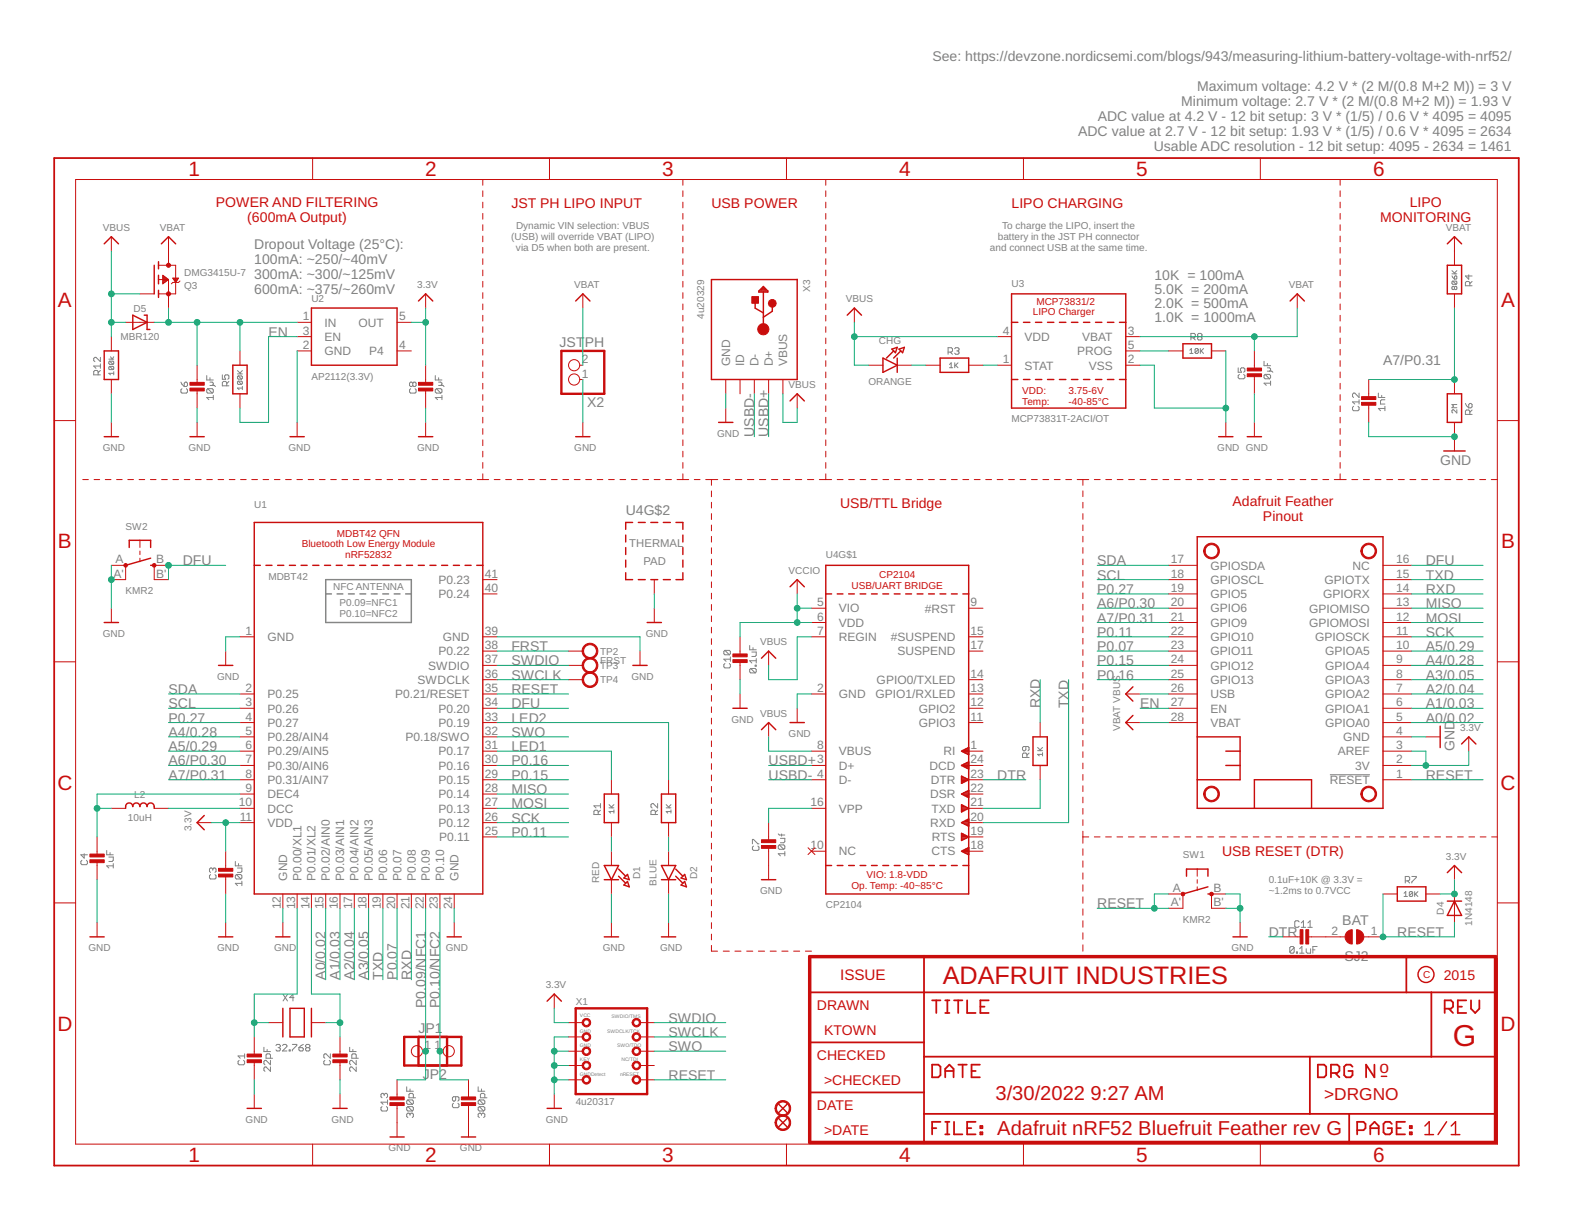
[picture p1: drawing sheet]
<svg xmlns="http://www.w3.org/2000/svg" width="279mm" height="216mm" viewBox="0 0 279 216" stroke-linecap="round" stroke-linejoin="round" font-family="sans-serif">
<defs><g id="words">
<text font-size="5.4" fill="#c90d0c" x="258.2" y="185.9">G</text>
<text font-size="4.5" fill="#c90d0c" x="167.6" y="174.9">ADAFRUIT INDUSTRIES</text>
<g font-size="3.7" fill="#c90d0c">
<text x="33.5" y="31.3">1</text>
<text x="75.6" y="31.3">2</text>
<text x="117.7" y="31.3">3</text>
<text x="159.8" y="31.3">4</text>
<text x="201.9" y="31.3">5</text>
<text x="244.1" y="31.3">6</text>
<text x="10.3" y="54.6">A</text>
<text x="266.8" y="54.6">A</text>
<text x="10.3" y="97.5">B</text>
<text x="266.8" y="97.5">B</text>
<text x="10.2" y="140.3">C</text>
<text x="266.7" y="140.3">C</text>
<text x="10.2" y="183.2">D</text>
<text x="266.7" y="183.2">D</text>
<text x="33.5" y="206.5">1</text>
<text x="75.6" y="206.5">2</text>
<text x="117.7" y="206.5">3</text>
<text x="159.8" y="206.5">4</text>
<text x="201.9" y="206.5">5</text>
<text x="244.1" y="206.5">6</text>
</g>
<g font-size="3.6" fill="#c90d0c">
<text x="176.9" y="195.4">3/30/2022</text>
<text x="193.8" y="195.4">9:27 AM</text>
<text x="177.3" y="201.7">Adafruit nRF52 Bluefruit Feather rev G</text>
</g>
<g font-size="3.1" fill="#c90d0c">
<text x="245.2" y="190.6">o</text>
<text x="235.3" y="195.4">&gt;DRGNO</text>
</g>
<text font-size="2.7" fill="#c90d0c" x="149.3" y="174.1">ISSUE</text>
<g font-size="2.5" fill="#808080">
<text x="165.7" y="10.8">See: https://devzone.nordicsemi.com/blogs/943/measuring-lithium-battery-voltage-with-nrf52/</text>
<text x="212.8" y="16.1">Maximum voltage: 4.2 V * (2 M/(0.8 M+2 M)) = 3 V</text>
<text x="195.1" y="21.5">ADC value at 4.2 V - 12 bit setup: 3 V * (1/5) / 0.6 V * 4095 = 4095</text>
<text x="209.9" y="18.8">Minimum voltage: 2.7 V * (2 M/(0.8 M+2 M)) = 1.93 V</text>
<text x="191.6" y="24.1">ADC value at 2.7 V - 12 bit setup: 1.93 V * (1/5) / 0.6 V * 4095 = 2634</text>
<text x="205.1" y="26.8">Usable ADC resolution - 12 bit setup: 4095 - 2634 = 1461</text>
<text x="45.2" y="44.2">Dropout Voltage (25°C):</text>
<text x="45.2" y="46.9">100mA: ~250/~40mV</text>
<text x="45.2" y="49.5">300mA: ~300/~125mV</text>
<text x="45.2" y="52.2">600mA: ~375/~260mV</text>
<text x="205.2" y="49.7">10K = 100mA</text>
<text x="205.2" y="52.2">5.0K = 200mA</text>
<text x="47.7" y="59.8">EN</text>
<text x="205.2" y="54.7">2.0K = 500mA</text>
<text x="205.2" y="57.3">1.0K = 1000mA</text>
<text x="99.5" y="61.6">JST</text>
<text x="103.9" y="61.6">PH</text>
<text x="245.8" y="64.9">A7/P0.31</text>
<text x="104.3" y="72.4">X2</text>
<text x="134.1" y="77.6" transform="rotate(-90 134.1 77.6)">USBD-</text>
<text x="136.6" y="77.6" transform="rotate(-90 136.6 77.6)">USBD+</text>
<text x="256" y="82.7">GND</text>
<text x="111.2" y="91.6">U4G$2</text>
<text x="32.5" y="100.5">DFU</text>
<text x="195" y="100.5">SDA</text>
<text x="253.4" y="100.5">DFU</text>
<text x="195" y="103">SCL</text>
<text x="195" y="105.5">P0.27</text>
<text x="253.4" y="105.5">RXD</text>
<text x="253.4" y="103">TXD</text>
<text x="195" y="108.1">A6/P0.30</text>
<text x="195" y="110.6">A7/P0.31</text>
<text x="195" y="113.2">P0.11</text>
<text x="253.4" y="113.2">SCK</text>
<text x="253.4" y="110.6">MOSI</text>
<text x="253.4" y="108.1">MISO</text>
<text x="90.9" y="118.2">SWDIO</text>
<text x="90.9" y="115.7">FRST</text>
<text x="195" y="115.7">P0.07</text>
<text x="195" y="118.2">P0.15</text>
<text x="253.4" y="118.2">A4/0.28</text>
<text x="253.4" y="115.7">A5/0.29</text>
<text x="29.9" y="123.3">SDA</text>
<text x="29.9" y="125.9">SCL</text>
<text x="90.9" y="120.8">SWCLK</text>
<text x="90.9" y="123.3">RESET</text>
<text x="90.9" y="125.9">DFU</text>
<text x="184.9" y="125.9" transform="rotate(-90 184.9 125.9)">RXD</text>
<text x="189.9" y="125.9" transform="rotate(-90 189.9 125.9)">TXD</text>
<text x="195" y="120.8">P0.16</text>
<text x="202.6" y="125.9">EN</text>
<text x="253.4" y="123.3">A2/0.04</text>
<text x="253.4" y="120.8">A3/0.05</text>
<text x="253.4" y="125.9">A1/0.03</text>
<text x="29.9" y="130.9">A4/0.28</text>
<text x="29.9" y="128.4">P0.27</text>
<text x="90.9" y="128.4">LED2</text>
<text x="90.9" y="130.9">SWO</text>
<text x="253.4" y="128.4">A0/0.02</text>
<text x="29.9" y="133.5">A5/0.29</text>
<text x="29.9" y="136">A6/P0.30</text>
<text x="90.9" y="133.5">LED1</text>
<text x="90.9" y="136">P0.16</text>
<text x="136.6" y="136">USBD+</text>
<text x="258.5" y="133.5" transform="rotate(-90 258.5 133.5)">GND</text>
<text x="29.9" y="138.6">A7/P0.31</text>
<text x="90.9" y="143.6">MOSI</text>
<text x="90.9" y="141.1">MISO</text>
<text x="90.9" y="138.6">P0.15</text>
<text x="136.6" y="138.6">USBD-</text>
<text x="177.2" y="138.6">DTR</text>
<text x="253.4" y="138.6">RESET</text>
<text x="90.9" y="146.2">SCK</text>
<text x="90.9" y="148.7">P0.11</text>
<text x="195" y="161.4">RESET</text>
<text x="225.5" y="166.5">DTR</text>
<text x="238.6" y="164.5">BAT</text>
<text x="248.3" y="166.5">RESET</text>
<text x="239" y="170.8">SJ2</text>
<text x="57.9" y="174.1" transform="rotate(-90 57.9 174.1)">A0/0.02</text>
<text x="60.4" y="174.1" transform="rotate(-90 60.4 174.1)">A1/0.03</text>
<text x="63" y="174.1" transform="rotate(-90 63 174.1)">A2/0.04</text>
<text x="65.5" y="174.1" transform="rotate(-90 65.5 174.1)">A3/0.05</text>
<text x="68" y="174.1" transform="rotate(-90 68 174.1)">TXD</text>
<text x="70.6" y="174.1" transform="rotate(-90 70.6 174.1)">P0.07</text>
<text x="73.1" y="174.1" transform="rotate(-90 73.1 174.1)">RXD</text>
<text x="75.7" y="179.2" transform="rotate(-90 75.7 179.2)">P0.09/NFC1</text>
<text x="78.2" y="179.2" transform="rotate(-90 78.2 179.2)">P0.10/NFC2</text>
<text x="74.4" y="183.6">JP1</text>
<text x="118.8" y="181.7">SWDIO</text>
<text x="118.8" y="184.3">SWCLK</text>
<text x="75.2" y="191.8">J</text>
<text x="76.4" y="191.8">P2</text>
<text x="118.8" y="191.9">RESET</text>
<text x="118.8" y="186.8">SWO</text>
</g>
<g font-size="2.5" fill="#c90d0c">
<text x="38.3" y="36.8">POWER AND FILTERING</text>
<text x="44" y="39.5">(600mA Output)</text>
<text x="90.9" y="37">JST PH LIPO INPUT</text>
<text x="126.5" y="37">USB POWER</text>
<text x="179.8" y="37">LIPO CHARGING</text>
<text x="245.3" y="39.5">MONITORING</text>
<text x="250.6" y="36.8">LIPO</text>
<text x="219.1" y="89.9">Adafruit Feather</text>
<text x="149.3" y="90.3">USB/TTL Bridge</text>
<text x="224.5" y="92.5">Pinout</text>
<text x="217.2" y="152.1">USB RESET (DTR)</text>
<text x="145.2" y="179.5">DRAWN</text>
<text x="256.6" y="174.1">2015</text>
<text x="146.5" y="184">KTOWN</text>
<text x="145.2" y="188.4">CHECKED</text>
<text x="145.2" y="197.3">DATE</text>
<text x="146.5" y="192.8">&gt;CHECKED</text>
<text x="146.5" y="201.7">&gt;DATE</text>
</g>
<g font-size="2.1" fill="#808080">
<text x="53.8" y="56.9">1</text>
<text x="53.8" y="59.5">3</text>
<text x="57.7" y="58">IN</text>
<text x="63.7" y="58">OUT</text>
<text x="70.9" y="56.9">5</text>
<text x="178.2" y="59.5">4</text>
<text x="200.5" y="59.5">3</text>
<text x="53.8" y="62">2</text>
<text x="57.7" y="60.6">EN</text>
<text x="57.7" y="63.1">GND</text>
<text x="65.6" y="63.1">P4</text>
<text x="70.9" y="62">4</text>
<text x="103.4" y="64.5">2</text>
<text x="129.8" y="65.1" transform="rotate(-90 129.8 65.1)">GND</text>
<text x="132.3" y="65.1" transform="rotate(-90 132.3 65.1)">ID</text>
<text x="134.8" y="65.1" transform="rotate(-90 134.8 65.1)">D-</text>
<text x="137.4" y="65.1" transform="rotate(-90 137.4 65.1)">D+</text>
<text x="139.9" y="65.1" transform="rotate(-90 139.9 65.1)">VBUS</text>
<text x="178.2" y="64.5">1</text>
<text x="182.1" y="60.6">VDD</text>
<text x="182.1" y="65.7">STAT</text>
<text x="191.5" y="63.1">PROG</text>
<text x="192.3" y="60.6">VBAT</text>
<text x="193.5" y="65.7">VSS</text>
<text x="200.5" y="62">5</text>
<text x="200.5" y="64.5">2</text>
<text x="103.4" y="67.1">1</text>
<text x="20.6" y="100.1">A</text>
<text x="27.8" y="100.1">B</text>
<text x="208.1" y="100.1">17</text>
<text x="215.1" y="101.2">GPIOSDA</text>
<text x="240.4" y="101.2">NC</text>
<text x="248.1" y="100.1">16</text>
<text x="20.2" y="102.6">A'</text>
<text x="27.8" y="102.6">B'</text>
<text x="77.9" y="106.3">P0.24</text>
<text x="77.9" y="103.8">P0.23</text>
<text x="86.2" y="105.2">40</text>
<text x="86.2" y="102.6">41</text>
<text x="145.2" y="107.7">5</text>
<text x="172.5" y="107.7">9</text>
<text x="208.1" y="102.6">18</text>
<text x="208.1" y="105.2">19</text>
<text x="208.1" y="107.7">20</text>
<text x="215.1" y="103.8">GPIOSCL</text>
<text x="215.1" y="106.3">GPIO5</text>
<text x="235.2" y="106.3">GPIORX</text>
<text x="235.4" y="103.8">GPIOTX</text>
<text x="248.1" y="107.7">13</text>
<text x="248.1" y="105.2">14</text>
<text x="248.1" y="102.6">15</text>
<text x="43.6" y="112.8">1</text>
<text x="47.5" y="113.9">GND</text>
<text x="78.7" y="113.9">GND</text>
<text x="86.2" y="112.8">39</text>
<text x="145.2" y="110.3">6</text>
<text x="145.2" y="112.8">7</text>
<text x="149.1" y="108.8">VIO</text>
<text x="149.1" y="111.4">VDD</text>
<text x="149.1" y="113.9">REGIN</text>
<text x="158.3" y="113.9">#SUSPEND</text>
<text x="164.4" y="108.8">#RST</text>
<text x="172.5" y="112.8">15</text>
<text x="208.1" y="110.3">21</text>
<text x="208.1" y="112.8">22</text>
<text x="215.1" y="111.4">GPIO9</text>
<text x="215.1" y="108.8">GPIO6</text>
<text x="215.1" y="113.9">GPIO10</text>
<text x="232.7" y="111.4">GPIOMOSI</text>
<text x="232.7" y="108.8">GPIOMISO</text>
<text x="233.7" y="113.9">GPIOSCK</text>
<text x="248.1" y="112.8">11</text>
<text x="248.1" y="110.3">12</text>
<text x="76.1" y="119">SWDIO</text>
<text x="77.9" y="116.5">P0.22</text>
<text x="86.2" y="117.9">37</text>
<text x="86.2" y="115.3">38</text>
<text x="159.5" y="116.5">SUSPEND</text>
<text x="172.5" y="115.3">17</text>
<text x="208.1" y="115.3">23</text>
<text x="208.1" y="117.9">24</text>
<text x="215.1" y="116.5">GPIO11</text>
<text x="215.1" y="119">GPIO12</text>
<text x="235.5" y="119">GPIOA4</text>
<text x="235.5" y="116.5">GPIOA5</text>
<text x="248.1" y="117.9">9</text>
<text x="248.1" y="115.3">10</text>
<text x="43.6" y="123">2</text>
<text x="43.6" y="125.5">3</text>
<text x="47.5" y="124.1">P0.25</text>
<text x="70.2" y="124.1">P0.21/RESET</text>
<text x="74.2" y="121.5">SWDCLK</text>
<text x="86.2" y="125.5">34</text>
<text x="86.2" y="123">35</text>
<text x="86.2" y="120.4">36</text>
<text x="145.2" y="123">2</text>
<text x="149.1" y="124.1">GND</text>
<text x="155.6" y="124.1">GPIO1/RXLED</text>
<text x="155.8" y="121.5">GPIO0/TXLED</text>
<text x="172.5" y="125.5">12</text>
<text x="172.5" y="120.4">14</text>
<text x="172.5" y="123">13</text>
<text x="208.1" y="120.4">25</text>
<text x="208.1" y="125.5">27</text>
<text x="208.1" y="123">26</text>
<text x="215.1" y="121.5">GPIO13</text>
<text x="215.1" y="124.1">USB</text>
<text x="235.5" y="124.1">GPIOA2</text>
<text x="235.5" y="121.5">GPIOA3</text>
<text x="248.1" y="125.5">6</text>
<text x="248.1" y="123">7</text>
<text x="248.1" y="120.4">8</text>
<text x="43.6" y="128">4</text>
<text x="43.6" y="130.6">5</text>
<text x="47.5" y="126.6">P0.26</text>
<text x="47.5" y="129.2">P0.27</text>
<text x="47.5" y="131.7">P0.28/AIN4</text>
<text x="72.1" y="131.7">P0.18/SWO</text>
<text x="77.9" y="129.2">P0.19</text>
<text x="77.9" y="126.6">P0.20</text>
<text x="86.2" y="130.6">32</text>
<text x="86.2" y="128">33</text>
<text x="163.3" y="129.2">GPIO3</text>
<text x="163.3" y="126.6">GPIO2</text>
<text x="172.5" y="128">11</text>
<text x="208.1" y="128">28</text>
<text x="215.1" y="126.6">EN</text>
<text x="215.1" y="129.2">VBAT</text>
<text x="235.5" y="129.2">GPIOA0</text>
<text x="235.5" y="126.6">GPIOA1</text>
<text x="238.7" y="131.7">GND</text>
<text x="248.1" y="130.6">4</text>
<text x="248.1" y="128">5</text>
<text x="43.6" y="133.1">6</text>
<text x="43.6" y="135.7">7</text>
<text x="47.5" y="134.2">P0.29/AIN5</text>
<text x="47.5" y="136.8">P0.30/AIN6</text>
<text x="77.9" y="136.8">P0.16</text>
<text x="77.9" y="134.2">P0.17</text>
<text x="86.2" y="135.7">30</text>
<text x="86.2" y="133.1">31</text>
<text x="145.2" y="135.7">3</text>
<text x="145.2" y="133.1">8</text>
<text x="149.1" y="136.8">D+</text>
<text x="149.1" y="134.2">VBUS</text>
<text x="165.2" y="136.8">DCD</text>
<text x="167.7" y="134.2">RI</text>
<text x="172.5" y="133.1">1</text>
<text x="172.5" y="135.7">24</text>
<text x="237.8" y="134.2">AREF</text>
<text x="240.9" y="136.8">3V</text>
<text x="248.1" y="135.7">2</text>
<text x="248.1" y="133.1">3</text>
<text x="42.5" y="143.3">10</text>
<text x="43.6" y="138.2">8</text>
<text x="43.6" y="140.7">9</text>
<text x="47.5" y="139.3">P0.31/AIN7</text>
<text x="47.5" y="141.9">DEC4</text>
<text x="77.9" y="141.9">P0.14</text>
<text x="77.9" y="139.3">P0.15</text>
<text x="86.2" y="143.3">27</text>
<text x="86.2" y="140.7">28</text>
<text x="86.2" y="138.2">29</text>
<text x="144" y="143.3">16</text>
<text x="145.2" y="138.2">4</text>
<text x="149.1" y="139.3">D-</text>
<text x="165.3" y="141.9">DSR</text>
<text x="165.4" y="139.3">DTR</text>
<text x="172.5" y="138.2">23</text>
<text x="172.5" y="140.7">22</text>
<text x="172.5" y="143.3">21</text>
<text x="236.4" y="139.3">RESET</text>
<text x="248.1" y="138.2">1</text>
<text x="42.6" y="145.8">11</text>
<text x="47.5" y="144.4">DCC</text>
<text x="47.5" y="146.9">VDD</text>
<text x="77.9" y="146.9">P0.12</text>
<text x="77.9" y="144.4">P0.13</text>
<text x="78.1" y="149.5">P0.11</text>
<text x="86.2" y="148.4">25</text>
<text x="86.2" y="145.8">26</text>
<text x="149.1" y="144.4">VPP</text>
<text x="165.3" y="146.9">RXD</text>
<text x="165.6" y="144.4">TXD</text>
<text x="165.6" y="149.5">RTS</text>
<text x="172.5" y="145.8">20</text>
<text x="172.5" y="148.4">19</text>
<text x="144" y="150.9">10</text>
<text x="149.1" y="152">NC</text>
<text x="165.6" y="152">CTS</text>
<text x="172.5" y="150.9">18</text>
<text x="49.9" y="161.6" transform="rotate(-90 49.9 161.6)">12</text>
<text x="51" y="156.5" transform="rotate(-90 51 156.5)">GND</text>
<text x="52.4" y="161.6" transform="rotate(-90 52.4 161.6)">13</text>
<text x="53.6" y="156.5" transform="rotate(-90 53.6 156.5)">P0.00/XL1</text>
<text x="55" y="161.6" transform="rotate(-90 55 161.6)">14</text>
<text x="56.1" y="156.5" transform="rotate(-90 56.1 156.5)">P0.01/XL2</text>
<text x="57.5" y="161.6" transform="rotate(-90 57.5 161.6)">15</text>
<text x="58.6" y="156.5" transform="rotate(-90 58.6 156.5)">P0.02/AIN0</text>
<text x="60.1" y="161.6" transform="rotate(-90 60.1 161.6)">16</text>
<text x="61.2" y="156.5" transform="rotate(-90 61.2 156.5)">P0.03/AIN1</text>
<text x="62.6" y="161.6" transform="rotate(-90 62.6 161.6)">17</text>
<text x="63.7" y="156.5" transform="rotate(-90 63.7 156.5)">P0.04/AIN2</text>
<text x="65.1" y="161.6" transform="rotate(-90 65.1 161.6)">18</text>
<text x="66.3" y="156.5" transform="rotate(-90 66.3 156.5)">P0.05/AIN3</text>
<text x="67.7" y="161.6" transform="rotate(-90 67.7 161.6)">19</text>
<text x="68.8" y="156.5" transform="rotate(-90 68.8 156.5)">P0.06</text>
<text x="70.2" y="161.6" transform="rotate(-90 70.2 161.6)">20</text>
<text x="71.3" y="156.5" transform="rotate(-90 71.3 156.5)">P0.07</text>
<text x="72.8" y="161.6" transform="rotate(-90 72.8 161.6)">21</text>
<text x="73.9" y="156.5" transform="rotate(-90 73.9 156.5)">P0.08</text>
<text x="75.3" y="161.6" transform="rotate(-90 75.3 161.6)">22</text>
<text x="76.4" y="156.5" transform="rotate(-90 76.4 156.5)">P0.09</text>
<text x="77.8" y="161.6" transform="rotate(-90 77.8 161.6)">23</text>
<text x="79" y="156.5" transform="rotate(-90 79 156.5)">P0.10</text>
<text x="80.4" y="161.6" transform="rotate(-90 80.4 161.6)">24</text>
<text x="81.5" y="156.5" transform="rotate(-90 81.5 156.5)">GND</text>
<text x="208.1" y="161">A'</text>
<text x="208.5" y="158.5">A</text>
<text x="215.7" y="158.5">B</text>
<text x="215.7" y="161">B'</text>
<text x="236.6" y="166.1">2</text>
<text x="243.6" y="166.1">1</text>
<text x="75.5" y="186.4">1</text>
<text x="77.2" y="186.4">1</text>
</g>
<g font-size="2" fill="#808080">
<text x="111.8" y="97.3">THERMAL</text>
<text x="114.4" y="100.5">PAD</text>
</g>
<g font-size="1.8" fill="#808080">
<text x="18.3" y="41">VBUS</text>
<text x="28.4" y="41">VBAT</text>
<text x="91.7" y="40.8">Dynamic VIN selection: VBUS</text>
<text x="178.1" y="40.8">To charge the LIPO, insert the</text>
<text x="257" y="41">VBAT</text>
<text x="90.9" y="42.7">(USB) will override VBAT (LIPO)</text>
<text x="91.7" y="44.6">via D5 when both are present.</text>
<text x="175.9" y="44.6">and connect USB at the same time.</text>
<text x="177.3" y="42.7">battery in the JST PH connector</text>
<text x="32.7" y="49">DMG3415U-7</text>
<text x="32.7" y="51.3">Q3</text>
<text x="55.3" y="53.7">U2</text>
<text x="74.1" y="51.2">3.3V</text>
<text x="102.1" y="51.2">VBAT</text>
<text x="144" y="51.8" transform="rotate(-90 144 51.8)">X3</text>
<text x="150.3" y="53.7">VBUS</text>
<text x="179.8" y="50.9">U3</text>
<text x="229" y="51.2">VBAT</text>
<text x="23.7" y="55.4">D5</text>
<text x="125.2" y="56.6" transform="rotate(-90 125.2 56.6)">4u20329</text>
<text x="21.4" y="60.4">MBR120</text>
<text x="156.2" y="61.1">CHG</text>
<text x="55.3" y="67.4">AP2112(3.3V)</text>
<text x="140.2" y="69">VBUS</text>
<text x="154.3" y="68.3">ORANGE</text>
<text x="127.5" y="77.6">GND</text>
<text x="179.8" y="75.1">MCP73831T-2ACI/OT</text>
<text x="18.3" y="80.1">GND</text>
<text x="33.5" y="80.1">GND</text>
<text x="51.3" y="80.1">GND</text>
<text x="74.1" y="80.1">GND</text>
<text x="102.1" y="80.1">GND</text>
<text x="216.4" y="80.1">GND GND</text>
<text x="22.3" y="94.1">SW2</text>
<text x="45.2" y="90.3">U1</text>
<text x="140.2" y="102">VCCIO</text>
<text x="146.8" y="99.2">U4G$1</text>
<text x="22.3" y="105.5">KMR2</text>
<text x="47.7" y="103">MDBT42</text>
<text x="59.2" y="104.9">NFC ANTENNA</text>
<text x="60.3" y="107.8">P0.09=NFC1</text>
<text x="18.3" y="113.2">GND</text>
<text x="60.3" y="109.7">P0.10=NFC2</text>
<text x="114.8" y="113.2">GND</text>
<text x="106.6" y="116.3">TP2</text>
<text x="106.6" y="118">FRST</text>
<text x="106.6" y="118.9">TP3</text>
<text x="135.1" y="114.7">VBUS</text>
<text x="38.6" y="120.8">GND</text>
<text x="106.6" y="121.4">TP4</text>
<text x="112.2" y="120.8">GND</text>
<text x="130" y="128.4">GND</text>
<text x="135.1" y="127.4">VBUS</text>
<text x="140.2" y="130.9">GND</text>
<text x="199.1" y="129.9" transform="rotate(-90 199.1 129.9)">VBAT VBUS</text>
<text x="259.5" y="129.9">3.3V</text>
<text x="23.9" y="141.7">L2</text>
<text x="22.7" y="145.8">10uH</text>
<text x="34" y="147.7" transform="rotate(-90 34 147.7)">3.3V</text>
<text x="210.3" y="152.5">SW1</text>
<text x="257" y="152.8">3.3V</text>
<text x="106.5" y="156.9" transform="rotate(-90 106.5 156.9)">RED</text>
<text x="113.8" y="156.2" transform="rotate(-90 113.8 156.2)">D1</text>
<text x="116.7" y="157.4" transform="rotate(-90 116.7 157.4)">BLUE</text>
<text x="123.9" y="156.2" transform="rotate(-90 123.9 156.2)">D2</text>
<text x="135.1" y="158.9">GND</text>
<text x="146.8" y="161.4">CP2104</text>
<text x="225.5" y="157">0.1uF+10K @ 3.3V =</text>
<text x="225.5" y="158.9">~1.2ms to 0.7VCC</text>
<text x="210.3" y="163.9">KMR2</text>
<text x="256.6" y="162.5" transform="rotate(-90 256.6 162.5)">D4</text>
<text x="261.6" y="164.5" transform="rotate(-90 261.6 164.5)">1N4148</text>
<text x="15.7" y="169">GND</text>
<text x="38.6" y="169">GND</text>
<text x="48.7" y="169">GND</text>
<text x="79.2" y="169">GND</text>
<text x="107.1" y="169">GND</text>
<text x="117.3" y="169">GND</text>
<text x="218.9" y="169">GND</text>
<text x="97" y="175.6">3.3V</text>
<text x="102.3" y="178.5">X1</text>
<text x="102.3" y="196.3">4u20317</text>
<text x="43.7" y="199.5">GND</text>
<text x="58.9" y="199.5">GND</text>
<text x="97" y="199.5">GND</text>
<text x="69.1" y="204.6">GND</text>
<text x="81.8" y="204.6">GND</text>
</g>
<g font-size="1.8" fill="#c90d0c">
<text x="183.6" y="56">LIPO Charger</text>
<text x="184.2" y="54.1">MCP73831/2</text>
<text x="181.7" y="71.9">Temp:</text>
<text x="181.7" y="70">VDD:</text>
<text x="189.9" y="71.9">-40-85°C</text>
<text x="189.9" y="70">3.75-6V</text>
<text x="59.9" y="95.4">MDBT42 QFN</text>
<text x="53.6" y="97.3">Bluetooth Low Energy Module</text>
<text x="61.3" y="99.2">nRF52832</text>
<text x="151.4" y="104.6">USB/UART BRIDGE</text>
<text x="156.2" y="102.7">CP2104</text>
<text x="151.3" y="157.9">Op. Temp: -40~85°C</text>
<text x="154" y="156">VIO: 1.8-VDD</text>
<text x="253" y="173.8">C</text>
</g>
<g font-size=".9" fill="#808080">
<text x="103.1" y="180.7">VCC</text>
<text x="103.1" y="183.5">GND</text>
<text x="107.9" y="183.5">SWDCLK/TCK</text>
<text x="108.7" y="181">SWDIO/TMS</text>
<text x="103.1" y="186">GND</text>
<text x="103.1" y="188.6">KEY</text>
<text x="103.1" y="191.1">GNDDetect</text>
<text x="109.7" y="186">SWO/TDO</text>
<text x="110.2" y="191.1">nRESET</text>
<text x="110.5" y="188.6">NC/TDI</text>
</g>
</g></defs>
<path d="M57.9 103h15.2v7.6h-15.2zM57.9 105.5h1M59.9 105.5h1M61.9 105.5h1.1M64 105.5h1M66 105.5h1M68 105.5h1.1M70.1 105.5h1M72.1 105.5h1" fill="none" stroke="#808080" stroke-width=".25"/>
<g fill="none" stroke="#808080" stroke-width=".18">
<path d="M213 59.8l-.1-.2 .1-.4h.4l.2 .2v.2l-.2 .2M213 59.8l-.1 .2 .1 .4h.4l.2-.2-.2-.4M213 59.8h.4M258.1 49l.4 .6M258.1 48.7h.8M258.1 48.1l.6 .6M258.2 50l-.1 .1v.3l.1 .1h.6M258.2 50h.6l.1 .1-.1 .4M258.2 50l.6 .5M258.5 51l-.1-.1-.3 .1v.3l.1 .2 .3-.2M258.5 51l.2-.1 .2 .1-.1 .5-.3-.2M258.5 51v.3"/>
<path d="M258.7 49l.2 .2-.1 .4h-.3v-.4zM258.9 48.1l-.4 .4M261 48.8v.8l-.5-.6h1.1M261.2 50.8v-.6l-.2-.2h-.4l-.1 .2v.6h1.1M261.6 50l-.4 .4M17.4 66.6v-.6l-.1-.2h-.4l-.2 .2v.6h1.1M17.8 63.5v.8l-.7-.8-.4 .2v.4l.2 .2M17.8 65.8l-.4 .4M17.8 65h-1.1l.4 .4M17.8 64.7v.7M19.3 63.8h.9M19.5 64.2h.6l.1 .1-.1 .4"/>
<path d="M19.5 65.1h.6l.1 .2-.1 .4M19.5 65.1l-.2 .2v.3l.2 .1h.6M19.5 64.2l-.2 .1v.3l.2 .1h.6M19.5 65.1l.6 .6M19.5 64.2l.6 .5M19.6 63.4l.3 .4 .3-.4M20.2 66.3h-.9l.3 .3M20.2 66v.6M32.2 67.9l.5 .8M32.3 69.1l-.1 .2v.4l.1 .1h.8l.2-.1v-.4l-.2-.2M32.7 68.1l.2-.2 .4 .2v.4l-.2 .2h-.4zM36.7 66.7v.8h1.2"/>
<path d="M36.9 69.1h.8l.2 .2v.4l-.2 .1M36.9 69.1l-.2 .2v.4l.2 .1h.8M36.9 69.1l.8 .7M37.3 67.9h.4l.2 .2-.2 .4M37.3 68.5h.8l.2 .2M37.3 67.1v.4M37.9 70.6h-1.2l.4 .4M37.9 70.3v.7M39.5 66.6v.8h.6l-.2-.4v-.2l.2-.2h.4l.2 .2v.4l-.2 .2M40.3 68.6v-.6l-.2-.2h-.4l-.2 .2v.6h1.2M40.7 67.8l-.4 .4M42.2 66.4h.9"/>
<path d="M42.2 65.8l.6 .6M42.4 67.7h.5l.2 .2v.3l-.2 .1M42.4 66.8h.5l.2 .1v.3l-.2 .2M42.4 67.7l-.2 .2v.3l.2 .1h.5M42.4 66.8l-.2 .1v.3l.2 .2h.5M42.4 67.7l.5 .6M42.4 66.8l.5 .6M43.1 69h-.9l.3 .2M43.1 68.7v.5M43.1 65.8l-.4 .5M73 69.1l-.2 .2v.4l.2 .1h.8l.2-.1v-.4l-.2-.2M73.4 68.1l-.2-.2-.4 .2v.4l.2 .2 .4-.2"/>
<path d="M73.4 68.1l.2-.2h.2l.2 .2v.4l-.2 .2h-.2l-.2-.2M73.4 68.1v.4M77.4 66.7v.8h1.1M77.6 69.1l-.2 .2v.4l.2 .1h.7M77.6 69.1h.7l.2 .2v.4l-.2 .1M77.6 69.1l.7 .7M78 68.5h.7l.2 .2M78 67.9h.3l.2 .2-.2 .4M78 67.1v.4M78.5 70.6h-1.1l.4 .4M78.5 70.3v.7M168.5 62.6h.6l.2-.2v-.4l-.2-.2h-.6v1.1"/>
<path d="M168.8 64.8l.3-.3v.8M168.8 65.3h.5M168.9 62.6l.4 .3M169.7 62l.2-.2h.4l.2 .2-.2 .4M169.7 64.5v.8M169.8 64.9l.5 .4M170.1 62.4h.2M170.3 64.5l-.6 .5M170.3 62.4l.2 .2-.2 .3h-.4l-.2-.1M211.5 62.2l.3-.3v.9M211.5 62.8h.5M211.7 60h.6l.1-.2v-.4l-.1-.2h-.6v1.2"/>
<path d="M212.1 60l.3 .4M213 62.1v.6l-.2 .1h-.2l-.2-.1M213 62.1l-.2-.2h-.2l-.2 .2v.6M213 62.1l-.6 .6M213.3 61.9v.9M213.5 62.4l.4 .4M213.9 61.9l-.6 .6M220.1 65.4v.7h.6l-.2-.3v-.2l.2-.2h.3l.3 .2v.4l-.3 .1M220.3 66.5l-.2 .2v.4l.2 .2h.7l.3-.2v-.4l-.3-.2M224.7 64.2v.8h1.1M224.9 66.5h.7l.2 .2v.4l-.2 .2M224.9 66.5l-.2 .2v.4l.2 .2h.7"/>
<path d="M224.9 66.5l.7 .8M225.3 65.4h.3l.2 .2v.2l-.2 .2M225.3 66h.7l.2 .1M225.3 64.6v.4M225.8 68.1h-1.1l.4 .4M225.8 67.7v.8M240.6 72.2l-.2 .2v.4l.2 .2h.8l.2-.2v-.4l-.2-.2M241.6 69.8v.8l-.8-.8h-.2l-.2 .3v.3l.2 .2M241.6 71v.8M241.6 71.4h-1.2l.4 .4M245 69.8v.8h1.1M245.6 70.3v.3"/>
<path d="M246.1 72.6h-1.1l.4 .4M246.1 72.2v.8M246.1 71h-.5l-.2 .2v.6h.7M258.9 72.8v.6l-.5-.6-.3 .1v.3l.1 .2M258.9 71.9h-.8l.3 .3-.3 .3h.8M260.5 71.7l.1 .4 .4 .4M261 71.9l.4-.2 .2 .2v.4l-.2 .2h-.4zM261.2 73.6v-.5l-.2-.2h-.4l-.1 .2v.5h1.1M261.6 72.9l-.4 .4M128.8 117.9l-.1 .2v.4l.1 .2h.8l.2-.2v-.4l-.2-.2M128.8 115.6l-.1 .2v.4l.1 .2h.8M128.8 115.6h.8l.2 .2v.4l-.2 .2"/>
<path d="M128.8 115.6l.8 .8M129.8 116.7v.8M129.8 117.1h-1.1l.4 .4M133.2 114.7v.8h1.2M133.4 118.8l-.2 .2v.4l.2 .2h.8M133.4 118.8h.8l.2 .2v.4l-.2 .2M133.4 118.8l.8 .8M133.6 115.9h.8v.5l-.2 .2h-.6M133.8 115.1v.4M134.2 118.2h.2v.2h-.2zM134.4 117v.8M134.4 117.4h-1.2l.4 .4"/>
<path d="M182.3 132.7v.5l-.2 .2-.4-.2v-.4l.2-.1h.8l.2 .1v.4l-.2 .2M182.5 134.6v-.6l-.2-.2h-.4l-.2 .2v.6h1.2M182.9 133.8l-.4 .4M184.4 133.4h.9M184.4 132.8l.6 .6M185.3 134h-.9l.3 .3M185.3 133.8v.5M185.3 132.8l-.4 .4M236.4 137.7h7.1M14.6 152.9l-.2 .2v.4l.2 .1h.7l.2-.1v-.4l-.2-.2M15 151.7v.8l-.6-.6h1.1M19 151.1v.8h1.1"/>
<path d="M19.3 152.3h.8v.6l-.2 .2h-.6M19.6 151.5v.4M20.1 153.9h-1.1l.3 .3M20.1 153.5v.7M37.4 155.4l-.2 .2v.4l.2 .2h.8l.2-.2v-.4l-.2-.2M37.8 154.4l-.2-.2-.4 .2v.4l.2 .2M37.8 154.4l.2-.2 .4 .2v.4l-.2 .2M37.8 154.4v.2M41.8 153.1v.8h1.2M42 155.4h.8l.2 .2v.4l-.2 .2M42 155.4l-.2 .2v.4l.2 .2h.8M42 155.4l.8 .8"/>
<path d="M42.2 154.2h.8v.6l-.2 .2h-.6M42.4 153.5v.4M43 157h-1.2l.4 .4M43 156.6v.8M106.3 144.7v-.5l-.2-.2h-.4l-.1 .2v.5h1.1M106.7 144l-.4 .4M106.7 143.2h-1.1l.3 .4M106.7 142.8v.8M108.2 143.6h.9M108.2 143l.6 .6M109.1 144.2h-.9l.3 .3M109.1 143.9v.6"/>
<path d="M109.1 143l-.4 .4M116.5 144.7v-.5l-.2-.2h-.4l-.2 .2v.5h1.2M116.9 142.8v.8l-.8-.8-.4 .2v.4l.2 .2M116.9 144l-.4 .4M118.4 143.6h.9M118.4 143l.6 .6M119.3 144.2h-.9l.3 .3M119.3 143.9v.6M119.3 143l-.5 .4M133.7 149.9v-.7h.2l.8 .7h.2M133.9 150.3l-.2 .2v.4l.2 .2h.8l.2-.2v-.4l-.2-.2M138.3 148.2l.2 .2h1"/>
<path d="M138.5 150.1h.8l.2 .2v.4l-.2 .2M138.5 150.1l-.2 .2v.4l.2 .2h.8M138.5 150.1l.8 .8M138.7 149h.8v.6l-.2 .2h-.6M138.9 148.2v.4M139.5 151.7h-1.2l.4 .4M139.5 151.3v.8M249.6 158.7l.3-.3v.9M249.6 159.3h.5M249.8 156.5h.6l.1-.2v-.4l-.1-.2h-.6v1.2M250.2 156.5l.3 .4M250.9 155.7h.8v.2l-.8 .8v.2"/>
<path d="M251.1 158.6v.6l-.2 .1h-.3l-.1-.1M251.1 158.6l-.2-.2h-.3l-.1 .2v.6M251.1 158.6l-.6 .6M251.4 158.4v.9M251.6 158.9l.4 .4M252 158.4l-.6 .6M50.3 176.7l.8 1.2M51.1 176.7l-.8 1.2M52.3 177.3h-.8l.6-.6v1.2M230 168.4l-.2-.2h-.4l-.2 .2v.8M230 168.4v.8l-.2 .2h-.4l-.2-.2M230 168.4l-.8 .8"/>
<path d="M230.4 169.2h.2v.2h-.2zM230.9 163.8l-.2-.2h-.4l-.2 .2v.8l.2 .2h.4l.2-.2M231 169.4h.8M231 168.6l.4-.4v1.2M231.3 164.8h.8M231.3 164l.4-.4v1.2M232.2 168.6v.6l.2 .2h.5v-.8M232.5 164.8h.7M232.5 164l.4-.4v1.2M233.3 168.8h.4M234.1 168.2h-.8v1.2M42.5 188.4l-.2 .2v.4l.2 .2h.8l.2-.2v-.4l-.2-.2"/>
<path d="M43.5 187.3v.7M43.5 187.6h-1.2l.4 .4M46.9 186.1v.8h1.2M47.5 186.5v.4M48.1 188v-.5l-.2-.2h-.4l-.2 .2v.5h1.2M48.1 188.4v.8l-.8-.8-.4 .2v.4l.2 .2M48.1 189.6v.8l-.8-.8h-.2l-.2 .2v.4l.2 .2M49 185.8l.2-.2h.4l.2 .2-.2 .4M49.4 186.2h.2M49.6 186.2l.2 .2v.2l-.2 .2h-.4l-.2-.2M50.2 185.8l.2-.2h.4l.2 .2v.2l-.8 .8h.8M51.4 186.6h.2v.2h-.2z"/>
<path d="M52 185.6h.7v.2l-.7 .8v.2M53.1 186.2h.6l.2 .2v.2l-.2 .2h-.4l-.2-.2zM53.9 185.6l-.8 .6M54.5 186.2l-.2-.2 .2-.4h.4l.2 .2-.2 .4M54.5 186.2h.4M54.5 186.2l-.2 .2v.2l.2 .2h.4l.2-.2v-.2l-.2-.2M57.7 188.4l-.1 .2v.4l.1 .2h.8l.2-.2v-.4l-.2-.2M58.7 187.3v.7l-.8-.7-.3 .2v.4l.1 .1M62.1 186.1v.8h1.2M62.7 186.5v.4M63.3 189.6v.8l-.8-.8h-.2l-.2 .2v.4l.2 .2M63.3 188.4v.8l-.8-.8-.4 .2v.4l.2 .2"/>
<path d="M63.3 188v-.5l-.2-.2h-.4l-.2 .2v.5h1.2M67.9 196.6l-.2 .2v.4l.2 .2h.8l.2-.2v-.4l-.2-.2M68.3 194.5l-.2-.2-.4 .2v.4l.2 .2M68.3 194.5l.2-.2 .4 .2v.4l-.2 .2M68.3 194.5v.2M68.9 195.5v.7M68.9 195.9h-1.2l.4 .3M72.3 193.1v.8h1.2M72.5 196.6l-.2 .2v.4l.2 .2h.8M72.5 196.6h.8l.2 .2v.4l-.2 .2M72.5 195.5l-.2 .2v.3l.2 .2h.8M72.5 195.5h.8l.2 .2v.3l-.2 .2"/>
<path d="M72.5 196.6l.8 .8M72.5 195.5l.8 .7M72.9 198l-.2-.2-.4 .2v.4l.2 .2M72.9 198l.2-.2h.2l.2 .2v.4l-.2 .2M72.9 193.5v.4M72.9 198v.2M73.5 195.1v-.6l-.2-.2h-.4l-.2 .2v.6h1.2M80.6 196l-.2 .2v.4l.2 .2h.8l.2-.2v-.4l-.2-.2M81 194.9v.6l-.2 .2h-.2l-.2-.2v-.4l.2-.2h.8l.2 .2v.4l-.2 .2M85 193.1v.8h1.2M85.2 195.5l-.2 .2v.3l.2 .2h.8M85.2 196.6l-.2 .2v.4l.2 .2h.8"/>
<path d="M85.2 195.5h.8l.2 .2v.3l-.2 .2M85.2 196.6h.8l.2 .2v.4l-.2 .2M85.2 196.6l.8 .8M85.2 195.5l.8 .7M85.6 198l-.2-.2-.4 .2v.4l.2 .2M85.6 198l.2-.2 .4 .2v.4l-.2 .2M85.6 193.5v.4M85.6 198v.2M86.2 195.1v-.6l-.2-.2h-.4l-.2 .2v.6h1.2"/>
</g>
<g fill="none" stroke="#c90d0c" stroke-width=".18">
<path d="M13.4 31.9h252.7v171.4h-252.7zM55.6 28.1v3.8M85.8 31.9v1M85.8 33.9v1M85.8 35.9v1M85.8 37.9v1M85.8 39.9v1.1M97.7 28.1v3.8M121.4 31.9v1M121.4 33.9v1M121.4 35.9v1M121.4 37.9v1"/>
<path d="M121.4 39.9v1.1M139.8 28.1v3.8M146.8 31.9v1M146.8 33.9v1M146.8 35.9v1M146.8 37.9v1M146.8 39.9v1.1M181.9 28.1v3.8M224 28.1v3.8M238.2 31.9v1M238.2 33.9v1M238.2 35.9v1"/>
<path d="M238.2 37.9v1M238.2 39.9v1.1M19.8 42.1v2.5M19.8 59.8v2.6M22.3 57.3h5.1M24.9 52.2h2.5M28.2 49.7h1.8M28.2 47.1h3v5.1h-3M28.9 50.2h.4M28.9 50.1h.5M28.9 50h.7M28.9 49.8h.8"/>
<path d="M28.9 49.7h1M28.9 49.6h.9M28.9 49.5h.8M28.9 48.9l1.1 .8-1.1 .7zM28.9 50.3h.2M28.9 49.3h.6M28.9 49.2h.5M28.9 49.1h.3M28.9 49h.1M30 42.1v5M30 49.7v5M30.7 49.4h1l-.5 .8z"/>
<path d="M30.7 49.5h1M30.8 49.6h.8M30.9 49.7h.6M31 49.8h.5M31.1 50h.3M31.1 50.1h.2M32 49.9l-.3 .3h-1l-.2 .2M52.8 59.8h2.6M52.8 57.3h2.6M70.6 57.3h2.5M75.6 52.2v2.5M85.8 42v1"/>
<path d="M85.8 44v1M85.8 46v1M85.8 48v1M85.8 50v1M85.8 52v1M85.8 54v1M85.8 56v1M85.8 58.1v1M103.6 52.2v2.5M121.4 42v1M121.4 44v1M121.4 46v1"/>
<path d="M121.4 48v1M121.4 50v1M121.4 52v1M121.4 54v1M121.4 56v1M121.4 58.1v1M146.8 42v1M146.8 44v1M146.8 46v1M146.8 48v1M146.8 50v1M146.8 52v1"/>
<path d="M146.8 54v1M146.8 56v1M146.8 58.1v1M151.8 54.7v2.6M177.2 59.8h2.6M200.1 59.8h2.5M230.6 52.2v2.5M238.2 42v1M238.2 44v1M238.2 46v1M238.2 48v1M238.2 50v1"/>
<path d="M238.2 52v1M238.2 54v1M238.2 56v1M238.2 58.1v1M258.5 42.1v5M258.5 52.2v2.5M9.6 74.7h3.8M19.8 67.4v2.6M19.8 75.1v2.5M35 64.9v3.3M35 69.2v3.3M35 75.1v2.5"/>
<path d="M42.7 62.4v2.5M42.7 70v2.5M52.8 75.1v2.5M52.8 62.4h2.6M70.6 62.4h2.5M75.6 64.9v3.3M75.6 69.2v3.3M75.6 75.1v2.5M85.8 60.1v1M85.8 62.1v1M85.8 64.1v1M85.8 66.1v1"/>
<path d="M85.8 68.1v1M85.8 70.1v1M85.8 72.1v1.1M85.8 74.1v1.1M85.8 76.2v1M85.8 78.2v1M103 64.9h.6M103 67.4h.6M103.6 75.1v2.5M121.4 60.1v1M121.4 62.1v1M121.4 64.1v1"/>
<path d="M121.4 66.1v1M121.4 68.1v1M121.4 70.1v1M121.4 72.1v1.1M121.4 74.1v1.1M121.4 76.2v1M121.4 78.2v1M129 67.4v2.6M129 72.5v2.6M131.5 67.4v2.6M134.1 67.4v2.6M136.6 67.4v2.6"/>
<path d="M139.1 67.4v2.6M141.7 70v2.5M146.8 60.1v1M146.8 62.1v1M146.8 64.1v1M146.8 66.1v1M146.8 68.1v1M146.8 70.1v1M146.8 72.1v1.1M146.8 74.1v1.1M146.8 76.2v1M146.8 78.2v1"/>
<path d="M154.4 64.9h2.5M159.5 64.9h2.5M164.5 64.9h2.6M172.2 64.9h2.5M177.2 64.9h2.6M200.1 64.9h2.5M200.1 62.4h2.5M207.7 62.4h2.5M215.3 62.4h2.6M217.9 75.1v2.5M222.9 62.4v3.3M222.9 66.7v3.3"/>
<path d="M222.9 75.1v2.5M238.2 60.1v1M238.2 62.1v1M238.2 64.1v1M238.2 66.1v1M238.2 68.1v1M238.2 70.1v1M238.2 72.1v1.1M238.2 74.1v1.1M238.2 76.2v1M238.2 78.2v1M243.3 67.4v3.3"/>
<path d="M243.3 71.8v3.3M258.5 67.4v2.6M258.5 75.1v5M266.1 74.7h3.8M14.7 85.2h1M16.7 85.2h1M18.7 85.2h1M20.7 85.2h1M22.7 85.2h1M24.7 85.2h1M24.9 96v1.3M24.9 97.9v.7"/>
<path d="M24.9 99.2v.6M26.7 85.2h1M28.7 85.2h1M30.7 85.2h1M32.7 85.2h1M34.7 85.2h1.1M36.7 85.2h1M38.8 85.2h1M40.7 85.2h1.1M42.8 85.2h1M44.7 85.2h1.1M46.8 85.2h1"/>
<path d="M48.8 85.2h1M50.8 85.2h1M52.8 85.2h1M54.8 85.2h1M56.8 85.2h1M58.8 85.2h1M60.8 85.2h1M62.8 85.2h1M64.8 85.2h1M66.8 85.2h1M68.8 85.2h1M70.8 85.2h1"/>
<path d="M72.8 85.2h1M74.8 85.2h1M76.8 85.2h1M78.8 85.2h1M80.8 85.2h1M82.8 85.2h1M84.8 85.2h2M85.8 80.2v1M85.8 82.2v1M85.8 84.2v1M87.8 85.2h1.1M89.9 85.2h1"/>
<path d="M91.9 85.2h1M93.9 85.2h1.1M96 85.2h1M98 85.2h1M100 85.2h1.1M102.1 85.2h1M104.1 85.2h1M106.1 85.2h1M108.2 85.2h1M110.2 85.2h1M112.2 85.2h1M114.3 85.2h1"/>
<path d="M116.3 85.2h1M118.3 85.2h1M120.3 85.2h2.1M121.4 80.2v1M121.4 82.2v1M121.4 84.2v1M123.4 85.2h1M125.4 85.2h2.2M126.4 85.2v1M126.4 87.2v1.1M126.4 89.3v1M126.4 91.3v1"/>
<path d="M126.4 93.3v1M126.4 95.3v1M126.4 97.3v1.1M126.4 99.4v1M128.6 85.2h1.1M130.7 85.2h1.1M132.8 85.2h1.2M135 85.2h1.1M137.1 85.2h1.1M139.2 85.2h1.2M141.4 85.2h1.1M143.5 85.2h1.1"/>
<path d="M145.6 85.2h2.2M146.8 80.2v1M146.8 82.2v1M146.8 84.2v1M148.8 85.2h1M150.8 85.2h1M152.9 85.2h1M154.9 85.2h1M156.9 85.2h1M159 85.2h1M161 85.2h1M163 85.2h1"/>
<path d="M165 85.2h1.1M167.1 85.2h1M169.1 85.2h1M171.1 85.2h1.1M173.2 85.2h1M175.2 85.2h1M177.2 85.2h1.1M179.3 85.2h1M181.3 85.2h1M183.3 85.2h1.1M185.4 85.2h1M187.4 85.2h1"/>
<path d="M189.4 85.2h1.1M191.5 85.2h2M192.5 85.2v1M192.5 87.2v1M192.5 89.3v1M192.5 91.3v1M192.5 93.3v1M192.5 95.3v1M192.5 97.3v1M192.5 99.3v1.1M194.5 85.2h1M196.5 85.2h1.1"/>
<path d="M198.6 85.2h1M200.6 85.2h1M202.6 85.2h1.1M204.7 85.2h1M206.7 85.2h1M208.7 85.2h1.1M210.8 85.2h1M212.8 85.2h1M214.8 85.2h1.1M216.9 85.2h1M218.9 85.2h1M220.9 85.2h1"/>
<path d="M222.9 85.2h1.1M225 85.2h1M227 85.2h1M229 85.2h1.1M231.1 85.2h1M233.1 85.2h1M235.1 85.2h1.1M237.2 85.2h2.1M238.2 80.2v1M238.2 82.2v1M238.2 84.2v1M240.3 85.2h1"/>
<path d="M242.3 85.2h1.1M244.4 85.2h1M246.5 85.2h1M248.5 85.2h1.1M250.6 85.2h1.1M252.7 85.2h1M254.7 85.2h1.1M256.8 85.2h1.1M258.9 85.2h1M260.9 85.2h1.1M263 85.2h1.1M265 85.2h1.1"/>
<path d="M9.6 117.6h3.8M19.8 100.5h2.5v2.5h-2.5M19.8 108.1v2.5M30 100.5h-2.6v2.5h2.6M40.1 115.7v2.5M42.7 113.2h2.5M85.8 118.2h2.5M85.8 115.7h2.5M85.8 113.2h2.5M85.8 105.5h2.5M85.8 103h2.5M101 118.2h2.6"/>
<path d="M101 115.7h2.6M113.7 115.7v2.5M116.3 103v2.5M116.3 108.1v2.5M126.4 101.4v1M126.4 103.4v1M126.4 105.4v1M126.4 107.4v1.1M126.4 109.5v1M126.4 111.5v1M126.4 113.5v1M126.4 115.5v1"/>
<path d="M126.4 117.5v1.1M126.4 119.5v1.1M131.5 113.2v3.3M131.5 117.5v3.3M136.6 115.7v2.5M141.7 103v2.5M144.2 113.2h2.6M144.2 110.6h2.6M144.2 108.1h2.6M172.2 115.7h2.5M172.2 113.2h2.5M172.2 108.1h2.5"/>
<path d="M192.5 101.3v1.1M192.5 103.4v1M192.5 105.4v1M192.5 107.4v1M192.5 109.4v1M192.5 111.4v1M192.5 113.4v1M192.5 115.4v1.1M192.5 117.5v1M192.5 119.5v1M207.7 118.2h5.1M207.7 115.7h5.1"/>
<path d="M207.7 113.2h5.1M207.7 110.6h5.1M207.7 108.1h5.1M207.7 105.5h5.1M207.7 103h5.1M207.7 100.5h5.1M245.8 118.2h5.1M245.8 115.7h5.1M245.8 113.2h5.1M245.8 110.6h5.1M245.8 108.1h5.1M245.8 105.5h5.1"/>
<path d="M245.8 103h5.1M245.8 100.5h5.1M266.1 117.6h3.8M42.7 138.6h2.5M42.7 136h2.5M42.7 133.5h2.5M42.7 130.9h2.5M42.7 128.4h2.5M42.7 125.9h2.5M42.7 123.3h2.5M85.8 138.6h2.5M85.8 136h2.5"/>
<path d="M85.8 133.5h2.5M85.8 130.9h2.5M85.8 128.4h2.5M85.8 125.9h2.5M85.8 123.3h2.5M85.8 120.8h2.5M101 120.8h2.6M108.7 138.6v2.5M118.8 138.6v2.5M126.4 121.6v1M126.4 123.6v1M126.4 125.6v1"/>
<path d="M126.4 127.6v1.1M126.4 129.6v1.1M126.4 131.7v1M126.4 133.7v1M126.4 135.7v1M126.4 137.7v1M126.4 139.7v1.1M131.5 123.3v2.6M136.6 128.4v2.5M141.7 125.9v2.5M144.2 138.6h2.6M144.2 136h2.6"/>
<path d="M144.2 133.5h2.6M144.2 123.3h2.6M172.2 138.6h2.5M172.2 136h2.5M172.2 133.5h2.5M172.2 128.4h2.5M172.2 125.9h2.5M172.2 123.3h2.5M172.2 120.8h2.5M184.9 128.4v2.5M184.9 136v2.6M192.5 121.5v1"/>
<path d="M192.5 123.5v1M192.5 125.5v1M192.5 127.6v1M192.5 129.6v1M192.5 131.6v1M192.5 133.6v1M192.5 135.6v1M192.5 137.6v1M192.5 139.6v1.1M200.1 128.4h2.5M200.1 123.3h2.5M207.7 128.4h5.1"/>
<path d="M207.7 125.9h5.1M207.7 123.3h5.1M207.7 120.8h5.1M245.8 138.6h5.1M245.8 136h5.1M245.8 133.5h5.1M245.8 130.9h5.1M245.8 128.4h5.1M245.8 125.9h5.1M245.8 123.3h5.1M245.8 120.8h5.1M253.4 130.9h2.6"/>
<path d="M261 130.9v2.6M17.3 148.7v3.3M17.3 153v3.3M19.8 143.6h2.5M27.4 143.6h2.6M35 146.2h2.6M40.1 151.3v3.3M40.1 155.6v3.3M42.7 141.1h2.5M42.7 143.6h2.5M42.7 146.2h2.5M50.3 158.9v2.5"/>
<path d="M52.8 158.9v2.5M55.4 158.9v2.5M57.9 158.9v2.5M60.4 158.9v2.5M63 158.9v2.5M65.5 158.9v2.5M68.1 158.9v2.5M70.6 158.9v2.5M73.1 158.9v2.5M75.6 158.9v2.5M78.2 158.9v2.5M80.7 158.9v2.5"/>
<path d="M85.8 148.7h2.5M85.8 141.1h2.5M85.8 143.6h2.5M85.8 146.2h2.5M108.7 146.2v2.5M108.7 151.3v2.5M108.7 156.3v2.6M118.8 146.2v2.5M118.8 151.3v2.5M118.8 156.3v2.6M126.4 141.8v1M126.4 143.8v1"/>
<path d="M126.4 145.8v1M126.4 147.8v1M126.4 149.8v1.1M126.4 151.8v1.1M126.4 153.9v1M126.4 155.9v1M126.4 157.9v1M126.4 159.9v1.1M136.6 146.2v3.3M136.6 150.5v5.8M143.6 150.6l1.2 1.2M144.2 143.6h2.6"/>
<path d="M144.2 151.3h2.6M144.8 150.6l-1.2 1.2M172.2 148.7h2.5M172.2 141.1h2.5M172.2 143.6h2.5M172.2 146.2h2.5M172.2 151.3h2.5M192.5 141.6v1.1M192.5 143.7v1M192.5 145.7v1M192.5 147.7v2.1M192.5 150.8v1.2"/>
<path d="M192.5 153v1.1M192.5 155.1v1.1M192.5 157.2v1.2M192.5 159.4v1.1M192.5 148.7h1M194.5 148.7h1M196.5 148.7h1M198.5 148.7h1M200.6 148.7h1M202.6 148.7h1M204.6 148.7h1M206.6 148.7h1"/>
<path d="M207.7 158.9h2.5v2.5h-2.5M208.6 148.7h1M210.6 148.7h1M212.7 148.7h1M212.8 154.4v1.3M212.8 156.3v.7M212.8 157.6v.6M214.7 148.7h1M216.7 148.7h1M217.9 158.9h-2.6v2.5h2.6M218.7 148.7h1M220.7 148.7h1"/>
<path d="M222.7 148.7h1.1M224.8 148.7h1M226.8 148.7h1M228.8 148.7h1M230.8 148.7h1M232.8 148.7h1M234.8 148.7h1.1M236.9 148.7h1M238.9 148.7h1M240.9 148.7h1M242.9 148.7h1M244.9 148.7h1.1"/>
<path d="M245.8 158.9h2.5M247 148.7h1M249 148.7h1M251 148.7h1M253 148.7h1M253.4 158.9h2.6M255 148.7h1M257 148.7h1.1M258.5 153.8v2.5M258.5 158.9v5M259.1 148.7h1M261.1 148.7h1"/>
<path d="M263.1 148.7h1M265.1 148.7h1M9.6 160.4h3.8M17.3 163.9v2.6M40.1 163.9v2.6M50.3 163.9v2.6M80.7 163.9v2.6M98.5 176.6v2.6M108.7 163.9v2.6M118.8 163.9v2.6M126.4 161.9v1.1M126.4 164v1"/>
<path d="M126.4 166v1M126.4 168v1h1.1M128.5 169h1.1M130.6 169h1.1M132.7 169h1.1M134.8 169h1.1M136.9 169h1.1M139 169h1.1M141.1 169h1M143.2 169h1M192.5 161.5v1.1M192.5 163.6v1.2"/>
<path d="M192.5 165.8v1.1M192.5 167.9v1.1M220.4 163.9v2.6M228 166.5h3.3M232.3 166.5h6.8M242.4 166.5h3.4M266.1 160.4h3.8M45.2 184.3v3.3M45.2 188.6v3.3M45.2 194.4v2.6M47.7 181.7h2.6M55.4 181.7h2.5"/>
<path d="M60.4 184.3v3.3M60.4 188.6v3.3M60.4 194.4v2.6M70.6 191.9v3.3M70.6 196.2v5.8M75.1 186.8h.5M78.2 186.8h.6M83.3 191.9v3.3M83.3 196.2v5.8M98.5 194.4v2.6M101 181.7h2.6M101 184.3h2.6"/>
<path d="M101 186.8h2.6M101 189.3h2.6M101 191.9h2.6M113.7 181.7h2.6M113.7 184.3h2.6M113.7 186.8h2.6M113.7 189.3h2.6M113.7 191.9h2.6M55.6 203.3v3.8M97.7 203.3v3.8M139.8 203.3v3.8M181.9 203.3v3.8"/>
<path d="M224 203.3v3.8"/>
<circle cx="102" cy="64.9" r=".99"/>
<circle cx="102" cy="67.4" r=".99"/>
<circle cx="74.1" cy="186.8" r=".99"/>
<circle cx="79.8" cy="186.8" r=".99"/>
</g>
<g fill="none" stroke="#c90d0c" stroke-width=".32">
<path d="M9.6 28.1h260.3v179h-260.3zM143.9 176.3h121.9M164.2 170v33M165.7 177.8h1.5M166.4 177.8v2.2M168 177.8h.7M168.4 177.8v2.2M169.6 177.8h1.4M170.3 177.8v2.2M171.9 177.8v2.2h1.5M174.2 178.9h.8M175.7 177.8h-1.5v2.2h1.5"/>
<path d="M250 170v6.3M254.4 176.3v11.5M256.8 179.2h1.1l.4-.3v-.8l-.4-.3h-1.1v2.2M257.5 179.2l.8 .8M259.1 178.9h.7M260.6 177.8h-1.5v2.2h1.5M261.5 177.8v1.4l.7 .8 .7-.8v-1.4M143.9 185.2h20.3M143.9 194.1h20.3M164.2 197.9h101.6M164.2 187.8h101.6M165.7 189.2h1.1l.4 .3v1.6l-.4 .3h-1.1z"/>
<path d="M167.2 199.3h-1.5v2.3M168 180h.7M168 190.3h1.5M168 191.4v-1.5l.7-.7 .8 .7v1.5M168 199.3h.7M168.4 199.3v2.3M169.6 199.3v2.3h1.4M170.3 189.2h1.5M171.1 189.2v2.2M172.7 190.3h.7M173.4 199.3h-1.5v2.3h1.5M174.2 189.2h-1.5v2.2h1.5"/>
<path d="M232.8 187.8v10.1M234.2 189.2h1.2l.3 .3v1.6l-.3 .3h-1.2zM236.6 190.7h1.1l.4-.4v-.8l-.4-.3h-1.1v2.2M237.3 190.7l.8 .7M239.8 197.9v5.1M240.4 189.5l-.4-.3h-.7l-.4 .3v1.6l.4 .3h.7l.4-.3v-.8h-.8M244.3 189.2v2.2l-1.5-2.2v2.2M247.4 199.7l-.4-.4h-.7l-.4 .4v1.5l.4 .4h.7l.4-.4v-.7h-.8M249.7 199.3h-1.5v2.3h1.5M165.7 200.5h.7M168 201.6h.7M171.9 200.5h.7"/>
<path d="M174.2 200.1h.4v.4h-.4zM174.2 201.2h.4v.4h-.4zM241.2 200.8h1.1l.4-.3v-.8l-.4-.4h-1.1v2.3M243.5 200.5h1.5M243.5 201.6v-1.5l.8-.8 .7 .8v1.5M248.2 200.5h.8M250.6 200.1h.3v.4h-.3zM250.6 201.2h.3v.4h-.3z"/>
</g>
<path d="M143.9 170h121.9v33h-121.9z" fill="none" stroke="#c90d0c" stroke-width=".61"/>
<g fill="none" stroke="#c90d0c" stroke-width=".25">
<path d="M18.5 43.3l1.3-1.2 1.3 1.2M23.6 56l2.5 1.3-2.5 1.2zM25.6 56h.5v2.5h.5M27.4 47.1v5.1M28.2 46.5v1.3M28.2 48.9v1.5M28.2 51.6v1.3M28.7 43.3l1.3-1.2 1.2 1.2M55.4 54.7h15.2v10.2h-15.2zM74.4 53.5l1.2-1.3 1.3 1.3M102.3 53.5l1.3-1.3 1.3 1.3M134.2 53.6v1.2l1.5 .8"/>
<path d="M135.1 51.7h1.4M135.7 51.9v6.6M135.7 50.9l.8 .8v.2h-1.6v-.2zM135.7 51.1l.4 .4h-.8l.2-.2h.2M137.3 54.3v1l-1.6 1.1M141.7 49.6v17.8h-15.3v-17.7h15.3M150.6 56l1.2-1.3 1.3 1.3M179.8 57.3h1.1M179.8 52.2h20.3v20.3h-20.3zM181.9 57.3h1.1M184 57.3h1.2M186.2 57.3h1.1"/>
<path d="M188.3 57.3h1.1M190.4 57.3h1.2M192.6 57.3h1.1M194.7 57.3h1.1M196.8 57.3h1.2M199 57.3h1.1M229.3 53.5l1.3-1.3 1.2 1.3M257.2 47.1h2.6v5.1h-2.6zM257.2 43.3l1.3-1.2 1.3 1.2M18.5 62.4h2.6v5h-2.6zM18.5 77.6h2.6M33.8 77.6h2.5"/>
<path d="M41.4 64.9h2.5v5.1h-2.5zM51.5 77.6h2.6M74.4 77.6h2.5M102.3 77.6h2.6M127.7 75.1h2.6M140.4 71.2l1.3-1.2 1.3 1.2M156.9 63.6l2.6 1.3-2.6 1.3zM158.5 62l1-.3-.3 1zM158.8 62.4l-1.2 1.2M159.5 63.6v2.6M159.8 62l.9-.3-.3 1zM160.1 62.4l-1.3 1.2"/>
<path d="M167.1 63.6h5.1v2.6h-5.1zM179.8 67.4h1.1M181.9 67.4h1.1M184 67.4h1.2M186.2 67.4h1.1M188.3 67.4h1.1M190.4 67.4h1.2M192.6 67.4h1.1M194.7 67.4h1.1M196.8 67.4h1.2M199 67.4h1.1M210.2 61.1h5.1v2.5h-5.1z"/>
<path d="M216.6 77.6h2.5M221.7 77.6h2.5M257.2 70h2.6v5.1h-2.6zM23 97.3v-1.3h3.8v1.3M26.8 99.2l-4.5 1.3M45.2 92.8h40.6v66.1h-40.6zM111.2 95.1v1.2M111.2 97.3v1.2M111.2 99.5v1.3M112.4 92.8h-1.2v1.3M113.5 92.8h1.2M115.7 92.8h1.2"/>
<path d="M117.9 92.8h1.2M120.1 92.8h1.3v1.3M121.4 95.1v1.2M121.4 97.3v1.2M121.4 99.5v1.3M212.8 95.4h33v48.2h-33zM256.6 80.1h3.8M18.5 110.6h2.6M26.8 100.5h.6M38.8 118.2h2.6M45.2 100.5h1.1M47.3 100.5h1"/>
<path d="M49.3 100.5h1.1M51.4 100.5h1.1M53.5 100.5h1.1M55.6 100.5h1.1M57.7 100.5h1.1M59.8 100.5h1M61.8 100.5h1.1M63.9 100.5h1.1M66 100.5h1.1M68.1 100.5h1.1M70.2 100.5h1M72.2 100.5h1.1"/>
<path d="M74.3 100.5h1.1M76.4 100.5h1.1M78.5 100.5h1.1M80.6 100.5h1.1M82.7 100.5h1M84.7 100.5h1.1M111.2 101.8v1.2h1.2M112.5 118.2h2.5M113.5 103h1.2M115 110.6h2.6M115.7 103h1.2M117.9 103h1.2"/>
<path d="M121.4 101.8v1.2h-1.3M135.3 117l1.3-1.3 1.3 1.3M140.4 104.3l1.3-1.3 1.3 1.3M146.8 100.5h25.4v58.4h-25.4zM146.8 105.5h1M148.8 105.5h1M150.8 105.5h1M152.9 105.5h1M154.9 105.5h1M156.9 105.5h1M158.9 105.5h1.1M161 105.5h1"/>
<path d="M163 105.5h1M165 105.5h1.1M167.1 105.5h1M169.1 105.5h1M171.1 105.5h1.1M130.3 125.9h2.5M135.3 129.7l1.3-1.3 1.3 1.3M140.4 128.4h2.6M170.9 136h1.3M170.9 136l1.3 .7M170.9 137.9l1.3 .7-1.3 .6zM170.9 139.1h.1"/>
<path d="M170.9 138.9h.5M170.9 138.7h1M170.9 138.5h1.1M170.9 138.2h.6M170.9 138h.2M171.1 133.6h1.1M171.1 133.3h1.1M171.3 135.8h.9M171.3 136.2h.9M171.5 133.8h.7M171.6 133.1h.6M171.8 135.6h.4"/>
<path d="M171.8 136.5h.4M172 134h.2M172 132.9h.2M172.2 132.8l-1.3 .7 1.3 .6M172.2 135.4l-1.3 .6M183.6 130.9h2.5v5.1h-2.5zM201.4 127.1l-1.3 1.3 1.3 1.3M201.4 122l-1.3 1.3 1.3 1.3M212.8 130.9h7.6v7.7h-7.6M217.9 136h2.5M217.9 133.5h2.5M256 129v3.8"/>
<path d="M259.8 132.2l1.2-1.3 1.3 1.3M22.3 143.6a.67 .67 0 0 1 .5-.9 .67 .67 0 0 1 .8 .6 .63 .63 0 0 1 .6-.6 .63 .63 0 0 1 .7 .6 .63 .63 0 0 1 .6-.6 .63 .63 0 0 1 .6 .6 .67 .67 0 0 1 .9-.6 .67 .67 0 0 1 .4 .9M36.3 144.9l-1.3 1.3 1.3 1.2M107.4 153.8h2.5l-1.2 2.5zM107.4 156.3h2.5M107.4 141.1h2.5v5.1h-2.5zM109.9 155.7l1.3 1.3M109.9 154.4l1.3 1.3M110.9 156l.6-.6 .3 .9zM110.9 157.3l.6-.7 .3 1zM117.6 153.8h2.5l-1.3 2.5zM117.6 156.3h2.5"/>
<path d="M117.6 141.1h2.5v5.1h-2.5zM120.1 155.7l1.3 1.3M120.1 154.4l1.3 1.3M121.1 156l.6-.6 .3 .9zM121.1 157.3l.6-.7 .3 1zM135.3 156.3h2.6M146.8 153.8h1M148.8 153.8h1M150.8 153.8h1M152.9 153.8h1M154.9 153.8h1M156.9 153.8h1"/>
<path d="M158.9 153.8h1.1M161 153.8h1M163 153.8h1M165 153.8h1.1M167.1 153.8h1M169.1 153.8h1M170.9 143l1.3 .6-1.3 .7zM170.9 148.1l1.3 .6-1.3 .7zM170.9 144.2h.1M170.9 144h.5M170.9 143.8h.9M170.9 143.6h1.1"/>
<path d="M170.9 143.3h.7M170.9 143.1h.3M170.9 149.1h.4M170.9 148.9h.9M170.9 148.7h1.2M170.9 148.5h.8M170.9 148.2h.3M171 141.1h1.2M171 146.2h1.2M171.1 151.3h1.1M171.1 153.8h1.1M171.2 151.1h1"/>
<path d="M171.2 146h1M171.3 140.9h.9M171.4 141.4h.8M171.5 146.5h.7M171.5 151.6h.7M171.6 150.9h.6M171.6 145.8h.6M171.7 140.7h.5M171.9 141.6h.3M171.9 146.7h.3M172 151.8h.2M172 150.7h.2"/>
<path d="M172.1 145.6h.1M172.1 140.5l-1.2 .6 1.3 .6M172.2 145.5l-1.3 .7 1.3 .6M172.2 150.6l-1.3 .7 1.3 .6M210.9 155.7v-1.3h3.8v1.3M214.7 158.9h.6M214.7 157.6l-4.5 1.3M222.9 143.6v-5h10.2v5M248.3 157.6h5.1v2.5h-5.1zM257.2 155.1l1.3-1.3 1.3 1.3M16 166.5h2.5M38.8 166.5h2.6"/>
<path d="M49 166.5h2.5M50.3 179.2v5.1M51.5 179.2h2.6v5.1h-2.6zM55.4 179.2v5.1M79.5 166.5h2.5M97.2 177.9l1.3-1.3 1.3 1.3M107.4 166.5h2.5M117.6 166.5h2.5M219.1 166.5h2.6M257.2 160.1h2.6M258.5 160.1l1.3 2.6h-2.6zM43.9 197h2.6"/>
<path d="M59.2 197h2.5M97.2 197h2.6M138.4 196.2l1.5 1.5M138.4 198.7l1.5 1.6M139.9 196.2l-1.5 1.5M139.9 198.7l-1.5 1.6M245.5 191.3h1M257.1 199.3l-1.5 2.3M69.3 202h2.5M82 202h2.5M253.3 200.1l.7-.8v2.3M253.3 201.6h1.5"/>
<path d="M257.9 201.6h1.6M257.9 200.1l.8-.8v2.3"/>
<circle cx="253.4" cy="173.2" r="1.42"/>
</g>
<g fill="#c90d0c" stroke="#c90d0c" stroke-width=".18">
<path d="M214.3 97a1.4 1.4 0 0 1 2.2 .2 1.4 1.4 0 0 1-.8 2.1 1.4 1.4 0 0 1-1.8-1.4h.3a1.15 1.15 0 0 1 1.6-1 1.15 1.15 0 0 1 .3 1.9 1.15 1.15 0 0 1-1.9-.6v-.3h-.3l.2-.7z" fill-rule="evenodd"/>
<path d="M242.3 97a1.39 1.39 0 0 1 2.2 .2 1.39 1.39 0 0 1-.9 2.1 1.39 1.39 0 0 1-1.7-1.4h.2a1.15 1.15 0 0 1 1.6-1 1.15 1.15 0 0 1 .3 1.9 1.15 1.15 0 0 1-1.8-.6l-.1-.3h-.2l.1-.7z" fill-rule="evenodd"/>
<path d="M242.3 140.1a1.4 1.4 0 0 1 2.2 .3 1.4 1.4 0 0 1-.8 2 1.4 1.4 0 0 1-1.8-1.3h.2a1.15 1.15 0 0 1 1.6-1.1 1.15 1.15 0 0 1 .3 1.9 1.15 1.15 0 0 1-1.8-.5l-.1-.3h-.2v-.4z" fill-rule="evenodd"/>
<path d="M214.3 140.1a1.4 1.4 0 0 1 2.2 .3 1.4 1.4 0 0 1-.8 2 1.4 1.4 0 0 1-1.8-1.3h.3a1.15 1.15 0 0 1 1.6-1.1 1.15 1.15 0 0 1 .3 1.9 1.15 1.15 0 0 1-1.9-.5v-.3h-.3l.1-.4z" fill-rule="evenodd"/>
<path d="M138.1 196a1.39 1.39 0 0 1 2.2 .2 1.39 1.39 0 0 1-.8 2.1 1.39 1.39 0 0 1-1.7-1.3h.2a1.14 1.14 0 0 1 1.6-1.1 1.14 1.14 0 0 1 .3 1.9 1.14 1.14 0 0 1-1.9-.5v-.3h-.2l.1-.7z" fill-rule="evenodd"/>
<path d="M138.1 198.5a1.39 1.39 0 0 1 2.2 .3 1.39 1.39 0 0 1-.8 2 1.39 1.39 0 0 1-1.7-1.3h.2a1.14 1.14 0 0 1 1.6-1.1 1.14 1.14 0 0 1 .3 1.9 1.14 1.14 0 0 1-1.9-.5v-.3h-.2l.1-.7z" fill-rule="evenodd"/>
<path d="M103.7 181.2a.76 .76 0 0 1 1.2 .1 .76 .76 0 0 1-.5 1.2 .76 .76 0 0 1-.9-.8h.2a.51 .51 0 0 1 .7-.5 .51 .51 0 0 1 .2 .8 .51 .51 0 0 1-.8-.1l-.1-.2h-.2z" fill-rule="evenodd"/>
<path d="M103.7 183.8a.76 .76 0 0 1 1.2 .1 .76 .76 0 0 1-.5 1.1 .76 .76 0 0 1-.9-.7h.2a.51 .51 0 0 1 .7-.6 .51 .51 0 0 1 .2 .9 .51 .51 0 0 1-.8-.2l-.1-.1h-.2z" fill-rule="evenodd"/>
<path d="M103.7 186.3a.76 .76 0 0 1 1.2 .1 .76 .76 0 0 1-.5 1.1 .76 .76 0 0 1-.9-.7h.2a.51 .51 0 0 1 .7-.5 .51 .51 0 0 1 .2 .8 .51 .51 0 0 1-.8-.1l-.1-.2h-.2z" fill-rule="evenodd"/>
<path d="M103.7 188.8a.76 .76 0 0 1 1.2 .2 .76 .76 0 0 1-.5 1.1 .76 .76 0 0 1-.9-.8h.2a.51 .51 0 0 1 .7-.5 .51 .51 0 0 1 .2 .8 .51 .51 0 0 1-.8-.1l-.1-.2h-.2z" fill-rule="evenodd"/>
<path d="M103.7 191.4a.76 .76 0 0 1 1.2 .1 .76 .76 0 0 1-.5 1.1 .76 .76 0 0 1-.9-.7h.2a.51 .51 0 0 1 .7-.5 .51 .51 0 0 1 .2 .8 .51 .51 0 0 1-.8-.2l-.1-.1h-.2z" fill-rule="evenodd"/>
<path d="M112.5 181.2a.76 .76 0 0 1 1.3 .1 .76 .76 0 0 1-.5 1.2 .76 .76 0 0 1-.9-.8h.2a.51 .51 0 0 1 .7-.5 .51 .51 0 0 1 .2 .8 .51 .51 0 0 1-.9-.1v-.2h-.2z" fill-rule="evenodd"/>
<path d="M112.5 183.8a.76 .76 0 0 1 1.3 .1 .76 .76 0 0 1-.5 1.1 .76 .76 0 0 1-.9-.7h.2a.51 .51 0 0 1 .7-.6 .51 .51 0 0 1 .2 .9 .51 .51 0 0 1-.9-.2v-.1h-.2z" fill-rule="evenodd"/>
<path d="M112.5 186.3a.76 .76 0 0 1 1.3 .1 .76 .76 0 0 1-.5 1.1 .76 .76 0 0 1-.9-.7h.2a.51 .51 0 0 1 .7-.5 .51 .51 0 0 1 .2 .8 .51 .51 0 0 1-.9-.1v-.2h-.2z" fill-rule="evenodd"/>
<path d="M112.5 188.8a.76 .76 0 0 1 1.3 .2 .76 .76 0 0 1-.5 1.1 .76 .76 0 0 1-.9-.8h.2a.51 .51 0 0 1 .7-.5 .51 .51 0 0 1 .2 .8 .51 .51 0 0 1-.9-.1v-.2h-.2z" fill-rule="evenodd"/>
<path d="M112.5 191.4a.76 .76 0 0 1 1.3 .1 .76 .76 0 0 1-.5 1.1 .76 .76 0 0 1-.9-.7h.2a.51 .51 0 0 1 .7-.5 .51 .51 0 0 1 .2 .8 .51 .51 0 0 1-.9-.2v-.1h-.2z" fill-rule="evenodd"/>
<path d="M210 158.6h.5l.1 .3-.1 .2h-.5z" fill-rule="evenodd"/>
<path d="M215.1 158.6h.5l.1 .3-.1 .2h-.5z" fill-rule="evenodd"/>
<path d="M103.8 114.7a1.4 1.4 0 0 1 2.3 .3 1.4 1.4 0 0 1-.9 2.1 1.4 1.4 0 0 1-1.7-1.4h.2a1.15 1.15 0 0 1 1.6-1.1 1.15 1.15 0 0 1 .3 1.9 1.15 1.15 0 0 1-1.8-.5l-.1-.3h-.2l.1-.7z" fill-rule="evenodd"/>
<path d="M239.4 165.6l.5-.3 .4-.1v2.5a1.27 1.27 0 0 1-1.1-.7 1.27 1.27 0 0 1 .2-1.4z" fill-rule="evenodd"/>
<path d="M241.1 165.2a1.27 1.27 0 0 1 1.3 1.3 1.27 1.27 0 0 1-1.3 1.2z" fill-rule="evenodd"/>
<path d="M103.8 117.3a1.4 1.4 0 0 1 2.3 .2 1.4 1.4 0 0 1-.9 2.1 1.4 1.4 0 0 1-1.7-1.4h.2a1.15 1.15 0 0 1 1.6-1 1.15 1.15 0 0 1 .3 1.9 1.15 1.15 0 0 1-1.8-.6l-.1-.3h-.2l.1-.6z" fill-rule="evenodd"/>
<path d="M103.8 119.8a1.4 1.4 0 0 1 2.3 .3 1.4 1.4 0 0 1-.9 2 1.4 1.4 0 0 1-1.7-1.3h.2a1.15 1.15 0 0 1 1.6-1.1 1.15 1.15 0 0 1 .3 1.9 1.15 1.15 0 0 1-1.8-.5l-.1-.3h-.2l.1-.7z" fill-rule="evenodd"/>
<circle cx="135.7" cy="58.5" r="1"/>
<circle cx="137.3" cy="53.9" r=".7"/>
<circle cx="30" cy="52.2" r=".36"/>
<circle cx="30" cy="47.1" r=".36"/>
<circle cx="22.3" cy="100.5" r=".33"/>
<circle cx="27.4" cy="100.5" r=".33"/>
</g>
<path d="M99.8 62.4h7.6v7.6h-7.6zM102.3 179.2h12.7v15.2h-12.7zM71.8 184.3h10.2v5h-10.2zM74.4 184.3v5M79.5 184.3v5" fill="none" stroke="#c90d0c" stroke-width=".42"/>
<g fill="#c90d0c" stroke="#c90d0c" stroke-width=".18">
<path d="M43.9 188.3h2.6v.5h-2.6z"/>
<path d="M43.9 187.3h2.6v.5h-2.6z"/>
<path d="M59.2 188.3h2.5v.5h-2.5z"/>
<path d="M59.2 187.3h2.5v.5h-2.5z"/>
<path d="M38.8 155.3h2.6v.5h-2.6z"/>
<path d="M38.8 154.3h2.6v.5h-2.6z"/>
<path d="M16 152.8h2.5v.5h-2.5z"/>
<path d="M16 151.8h2.5v.5h-2.5z"/>
<path d="M221.7 66.4h2.5v.5h-2.5z"/>
<path d="M221.7 65.4h2.5v.5h-2.5z"/>
<path d="M33.8 69h2.5v.5h-2.5z"/>
<path d="M33.8 67.9h2.5v.6h-2.5z"/>
<path d="M74.4 69h2.5v.5h-2.5z"/>
<path d="M74.4 67.9h2.5v.6h-2.5z"/>
<path d="M133.6 52.7h1.2v1.2h-1.2z"/>
<path d="M130.3 117.2h2.5v.5h-2.5z"/>
<path d="M130.3 116.2h2.5v.5h-2.5z"/>
<path d="M231.1 165.2h.5v2.5h-.5z"/>
<path d="M232.1 165.2h.5v2.5h-.5z"/>
<path d="M242 71.5h2.5v.5h-2.5z"/>
<path d="M242 70.5h2.5v.5h-2.5z"/>
<path d="M135.3 150.2h2.6v.5h-2.6z"/>
<path d="M135.3 149.2h2.6v.5h-2.6z"/>
<path d="M82 195.9h2.5v.5h-2.5z"/>
<path d="M82 194.9h2.5v.5h-2.5z"/>
<path d="M69.3 195.9h2.5v.5h-2.5z"/>
<path d="M69.3 194.9h2.5v.5h-2.5z"/>
</g>
<g fill="none" stroke="#0dab76" stroke-width=".18">
<path d="M19.8 44.6v15.2M19.8 57.3h2.5M19.8 52.2h5.1M27.4 57.3h25.4M30 54.7v2.6M35 57.3v7.6M42.7 57.3v5.1M52.8 59.8h-5.1v15.3h-5v-2.6M73.1 57.3h2.5M75.6 54.7v10.2M103.6 54.7v10.2M151.8 57.3v7.6h2.6"/>
<path d="M151.8 59.8h25.4M222.9 59.8v2.6M230.6 54.7v5.1h-28M258.5 54.7v12.7h-15.2M19.8 70v5.1M35 72.5v2.6M52.8 62.4v12.7M75.6 72.5v2.6M103.6 67.4v7.7M129 70v2.5M134.1 70v7.6M136.6 70v7.6"/>
<path d="M139.1 70v5.1h2.6v-2.6M162 64.9h2.5M174.7 64.9h2.5M202.6 64.9h2.6v7.6h12.7M202.6 62.4h5.1M217.9 62.4v12.7M222.9 70v5.1M243.3 75.1v2.5h15.2M19.8 100.5v7.6M40.1 100.5h-10.1v2.5M42.7 113.2h-2.6v2.5M88.3 113.2h25.4v2.5"/>
<path d="M88.3 118.2h12.7M88.3 115.7h12.7M116.3 105.5v2.6M141.7 105.5v5.1M141.7 108.1h2.5M144.2 113.2h-2.5v7.6h-5.1v-2.6M144.2 110.6h-12.7v2.6M195 113.2h12.7M195 118.2h12.7M195 100.5h12.7M195 103h12.7M195 115.7h12.7"/>
<path d="M195 110.6h12.7M195 108.1h12.7M195 105.5h12.7M250.9 113.2h12.7M250.9 118.2h12.7M250.9 100.5h12.7M250.9 103h12.7M250.9 115.7h12.7M250.9 110.6h12.7M250.9 108.1h12.7M250.9 105.5h12.7M30 123.3h12.7"/>
<path d="M30 130.9h12.7M30 138.6h12.7M30 133.5h12.7M30 128.4h12.7M30 136h12.7M30 125.9h12.7M88.3 133.5h20.4v5.1M88.3 128.4h30.5v10.2M88.3 123.3h12.7M88.3 130.9h12.7M88.3 120.8h12.7M88.3 138.6h12.7"/>
<path d="M88.3 136h12.7M88.3 125.9h12.7M131.5 120.8v2.5M136.6 138.6h7.6M136.6 130.9v2.6h7.6M136.6 136h7.6M144.2 123.3h-2.5v2.6M174.7 138.6h7.6M184.9 138.6v5h-10.2M184.9 120.8v7.6M189.9 120.8v25.4h-15.2M195 120.8h12.7"/>
<path d="M202.6 123.3h5.1M202.6 128.4h5.1M202.6 125.9h5.1M250.9 123.3h12.7M250.9 130.9h2.5M250.9 120.8h12.7M250.9 138.6h12.7M250.9 133.5h2.5v2.5M250.9 128.4h12.7M250.9 125.9h12.7M261 133.5v2.5h-10.1M17.3 156.3v7.6"/>
<path d="M17.3 143.6h2.5M30 143.6h12.7M37.6 146.2h5.1M40.1 146.2v5.1M40.1 158.9v5M42.7 141.1h-25.4v7.6M88.3 143.6h12.7M88.3 141.1h12.7M88.3 146.2h12.7M88.3 148.7h12.7M108.7 148.7v2.6M108.7 158.9v5"/>
<path d="M118.8 148.7v2.6M118.8 158.9v5M144.2 143.6h-7.6v2.6M207.7 158.9h-2.5v2.5M217.9 158.9h2.5v5M245.8 158.9v7.6h12.7v-2.6M258.5 156.3v2.6h-2.5M50.3 161.4v2.5M52.8 161.4v15.2h-7.6v7.7M55.4 161.4v15.2h5v7.7M57.9 161.4v12.7M60.4 161.4v12.7"/>
<path d="M63 161.4v12.7M65.5 161.4v12.7M68.1 161.4v12.7M70.6 161.4v12.7M73.1 161.4v12.7M75.6 161.4v30.5h-5M78.2 161.4v30.5h5.1M80.7 161.4v2.5M98.5 179.2v2.5h2.5M195 161.4h12.7M217.9 161.4h2.5M225.5 166.5h2.5"/>
<path d="M45.2 191.9v2.5M45.2 181.7h2.5M57.9 181.7h2.5M60.4 191.9v2.5M98.5 191.9h2.5M98.5 189.3h2.5M98.5 186.8h2.5M101 184.3h-2.5v10.1M116.3 181.7h12.7M116.3 191.9h12.7M116.3 186.8h12.7M116.3 184.3h12.7"/>
</g>
<g fill="#0dab76" stroke="#0dab76" stroke-width=".18">
<circle cx="45.2" cy="181.7" r=".51"/>
<circle cx="60.4" cy="181.7" r=".51"/>
<circle cx="98.5" cy="191.9" r=".51"/>
<circle cx="98.5" cy="189.3" r=".51"/>
<circle cx="98.5" cy="186.8" r=".51"/>
<circle cx="217.9" cy="72.5" r=".51"/>
<circle cx="258.5" cy="77.6" r=".51"/>
<circle cx="220.4" cy="161.4" r=".51"/>
<circle cx="19.8" cy="103" r=".51"/>
<circle cx="245.8" cy="166.5" r=".51"/>
<circle cx="205.2" cy="161.4" r=".51"/>
<circle cx="17.3" cy="143.6" r=".51"/>
<circle cx="40.1" cy="146.2" r=".51"/>
<circle cx="253.4" cy="136" r=".51"/>
<circle cx="75.6" cy="57.3" r=".51"/>
<circle cx="258.5" cy="158.9" r=".51"/>
<circle cx="75.6" cy="186.8" r=".51"/>
<circle cx="258.5" cy="67.4" r=".51"/>
<circle cx="151.8" cy="59.8" r=".51"/>
<circle cx="19.8" cy="57.3" r=".51"/>
<circle cx="19.8" cy="52.2" r=".51"/>
<circle cx="222.9" cy="59.8" r=".51"/>
<circle cx="78.2" cy="186.8" r=".51"/>
<circle cx="30" cy="100.5" r=".51"/>
<circle cx="30" cy="57.3" r=".51"/>
<circle cx="42.7" cy="57.3" r=".51"/>
<circle cx="35" cy="57.3" r=".51"/>
<circle cx="141.7" cy="110.6" r=".51"/>
<circle cx="141.7" cy="108.1" r=".51"/>
</g>
<use href="#words"/>
</svg>
